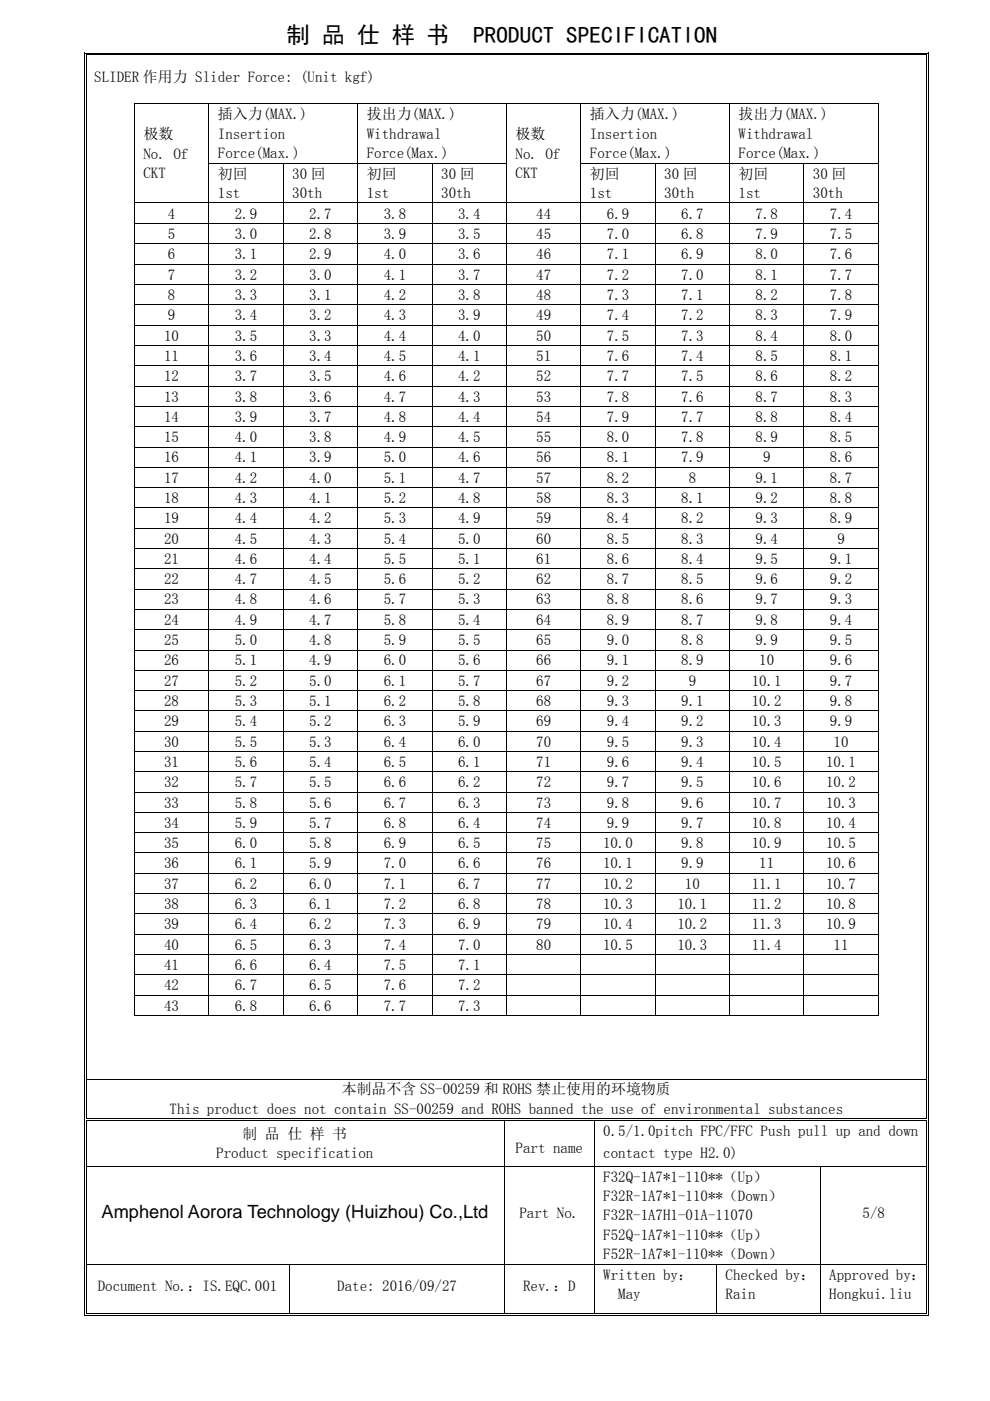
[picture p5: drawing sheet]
<svg xmlns="http://www.w3.org/2000/svg" width="210mm" height="297mm" viewBox="0 0 210 297" stroke-linecap="round" stroke-linejoin="round" font-family="sans-serif">
<defs><g id="words">
<g font-size="4.9">
<text x="60.9" y="9">制 品 仕 样 书</text>
<text x="100.4" y="9">PRODUCT SPECIFICATION</text>
</g>
<text font-size="3.9" x="21.5" y="258.2">Amphenol Aorora Technology (Huizhou) Co.,Ltd</text>
<g font-size="3.2">
<text x="20" y="17.4">SLIDER 作用力 Slider Force: (Unit kgf)</text>
<text x="30.4" y="29.5">极数</text>
<text x="46.2" y="25.3">插入力(MAX.)</text>
<text x="46.2" y="29.4">Insertion</text>
<text x="77.8" y="25.3">拔出力(MAX.)</text>
<text x="77.8" y="29.4">Withdrawal</text>
<text x="109.3" y="29.5">极数</text>
<text x="125.1" y="25.3">插入力(MAX.)</text>
<text x="125.1" y="29.4">Insertion</text>
<text x="156.7" y="25.3">拔出力(MAX.)</text>
<text x="156.7" y="29.4">Withdrawal</text>
<text x="30.4" y="33.6">No. Of</text>
<text x="46.2" y="33.5">Force(Max.)</text>
<text x="77.8" y="33.5">Force(Max.)</text>
<text x="109.3" y="33.6">No. Of</text>
<text x="125.1" y="33.5">Force(Max.)</text>
<text x="156.7" y="33.5">Force(Max.)</text>
<text x="30.4" y="37.8">CKT</text>
<text x="46.2" y="37.8">初回</text>
<text x="46.2" y="42">1st</text>
<text x="62" y="37.8">30 回</text>
<text x="62" y="42">30th</text>
<text x="77.8" y="37.8">初回</text>
<text x="77.8" y="42">1st</text>
<text x="93.6" y="37.8">30 回</text>
<text x="93.6" y="42">30th</text>
<text x="109.3" y="37.8">CKT</text>
<text x="125.1" y="37.8">初回</text>
<text x="125.1" y="42">1st</text>
<text x="140.9" y="37.8">30 回</text>
<text x="140.9" y="42">30th</text>
<text x="156.7" y="37.8">初回</text>
<text x="156.7" y="42">1st</text>
<text x="172.4" y="37.8">30 回</text>
<text x="172.4" y="42">30th</text>
<text x="35.6" y="46.3">4</text>
<text x="49.8" y="46.3">2.9</text>
<text x="65.6" y="46.3">2.7</text>
<text x="81.4" y="46.3">3.8</text>
<text x="97.2" y="46.3">3.4</text>
<text x="113.7" y="46.3">44</text>
<text x="128.7" y="46.3">6.9</text>
<text x="144.5" y="46.3">6.7</text>
<text x="160.3" y="46.3">7.8</text>
<text x="176" y="46.3">7.4</text>
<text x="35.6" y="50.7">5</text>
<text x="49.8" y="50.7">3.0</text>
<text x="65.6" y="50.7">2.8</text>
<text x="81.4" y="50.7">3.9</text>
<text x="97.2" y="50.7">3.5</text>
<text x="113.7" y="50.7">45</text>
<text x="128.7" y="50.7">7.0</text>
<text x="144.5" y="50.7">6.8</text>
<text x="160.3" y="50.7">7.9</text>
<text x="176" y="50.7">7.5</text>
<text x="35.6" y="55">6</text>
<text x="35.6" y="59.3">7</text>
<text x="49.8" y="55">3.1</text>
<text x="49.8" y="59.3">3.2</text>
<text x="65.6" y="55">2.9</text>
<text x="65.6" y="59.3">3.0</text>
<text x="81.4" y="55">4.0</text>
<text x="81.4" y="59.3">4.1</text>
<text x="97.2" y="55">3.6</text>
<text x="97.2" y="59.3">3.7</text>
<text x="113.7" y="55">46</text>
<text x="113.7" y="59.3">47</text>
<text x="128.7" y="55">7.1</text>
<text x="128.7" y="59.3">7.2</text>
<text x="144.5" y="55">6.9</text>
<text x="144.5" y="59.3">7.0</text>
<text x="160.3" y="55">8.0</text>
<text x="160.3" y="59.3">8.1</text>
<text x="176" y="55">7.6</text>
<text x="176" y="59.3">7.7</text>
<text x="35.6" y="63.6">8</text>
<text x="49.8" y="63.6">3.3</text>
<text x="65.6" y="63.6">3.1</text>
<text x="81.4" y="63.6">4.2</text>
<text x="97.2" y="63.6">3.8</text>
<text x="113.7" y="63.6">48</text>
<text x="128.7" y="63.6">7.3</text>
<text x="144.5" y="63.6">7.1</text>
<text x="160.3" y="63.6">8.2</text>
<text x="176" y="63.6">7.8</text>
<text x="35.6" y="67.9">9</text>
<text x="49.8" y="67.9">3.4</text>
<text x="65.6" y="67.9">3.2</text>
<text x="81.4" y="67.9">4.3</text>
<text x="97.2" y="67.9">3.9</text>
<text x="113.7" y="67.9">49</text>
<text x="128.7" y="67.9">7.4</text>
<text x="144.5" y="67.9">7.2</text>
<text x="160.3" y="67.9">8.3</text>
<text x="176" y="67.9">7.9</text>
<text x="34.8" y="72.2">10</text>
<text x="34.8" y="76.5">11</text>
<text x="49.8" y="72.2">3.5</text>
<text x="49.8" y="76.5">3.6</text>
<text x="65.6" y="72.2">3.3</text>
<text x="65.6" y="76.5">3.4</text>
<text x="81.4" y="72.2">4.4</text>
<text x="81.4" y="76.5">4.5</text>
<text x="97.2" y="72.2">4.0</text>
<text x="97.2" y="76.5">4.1</text>
<text x="113.7" y="72.2">50</text>
<text x="113.7" y="76.5">51</text>
<text x="128.7" y="72.2">7.5</text>
<text x="128.7" y="76.5">7.6</text>
<text x="144.5" y="72.2">7.3</text>
<text x="144.5" y="76.5">7.4</text>
<text x="160.3" y="72.2">8.4</text>
<text x="160.3" y="76.5">8.5</text>
<text x="176" y="72.2">8.0</text>
<text x="176" y="76.5">8.1</text>
<text x="34.8" y="80.8">12</text>
<text x="49.8" y="80.8">3.7</text>
<text x="65.6" y="80.8">3.5</text>
<text x="81.4" y="80.8">4.6</text>
<text x="97.2" y="80.8">4.2</text>
<text x="113.7" y="80.8">52</text>
<text x="128.7" y="80.8">7.7</text>
<text x="144.5" y="80.8">7.5</text>
<text x="160.3" y="80.8">8.6</text>
<text x="176" y="80.8">8.2</text>
<text x="34.8" y="85.1">13</text>
<text x="34.8" y="89.4">14</text>
<text x="49.8" y="85.1">3.8</text>
<text x="49.8" y="89.4">3.9</text>
<text x="65.6" y="85.1">3.6</text>
<text x="65.6" y="89.4">3.7</text>
<text x="81.4" y="85.1">4.7</text>
<text x="81.4" y="89.4">4.8</text>
<text x="97.2" y="85.1">4.3</text>
<text x="97.2" y="89.4">4.4</text>
<text x="113.7" y="85.1">53</text>
<text x="113.7" y="89.4">54</text>
<text x="128.7" y="85.1">7.8</text>
<text x="128.7" y="89.4">7.9</text>
<text x="144.5" y="85.1">7.6</text>
<text x="144.5" y="89.4">7.7</text>
<text x="160.3" y="85.1">8.7</text>
<text x="160.3" y="89.4">8.8</text>
<text x="176" y="85.1">8.3</text>
<text x="176" y="89.4">8.4</text>
<text x="34.8" y="93.7">15</text>
<text x="49.8" y="93.7">4.0</text>
<text x="65.6" y="93.7">3.8</text>
<text x="81.4" y="93.7">4.9</text>
<text x="97.2" y="93.7">4.5</text>
<text x="113.7" y="93.7">55</text>
<text x="128.7" y="93.7">8.0</text>
<text x="144.5" y="93.7">7.8</text>
<text x="160.3" y="93.7">8.9</text>
<text x="176" y="93.7">8.5</text>
<text x="34.8" y="98">16</text>
<text x="49.8" y="98">4.1</text>
<text x="65.6" y="98">3.9</text>
<text x="81.4" y="98">5.0</text>
<text x="97.2" y="98">4.6</text>
<text x="113.7" y="98">56</text>
<text x="128.7" y="98">8.1</text>
<text x="144.5" y="98">7.9</text>
<text x="161.8" y="98">9</text>
<text x="176" y="98">8.6</text>
<text x="34.8" y="102.3">17</text>
<text x="34.8" y="106.7">18</text>
<text x="49.8" y="102.3">4.2</text>
<text x="49.8" y="106.7">4.3</text>
<text x="65.6" y="102.3">4.0</text>
<text x="65.6" y="106.7">4.1</text>
<text x="81.4" y="102.3">5.1</text>
<text x="81.4" y="106.7">5.2</text>
<text x="97.2" y="102.3">4.7</text>
<text x="97.2" y="106.7">4.8</text>
<text x="113.7" y="102.3">57</text>
<text x="113.7" y="106.7">58</text>
<text x="128.7" y="102.3">8.2</text>
<text x="128.7" y="106.7">8.3</text>
<text x="144.5" y="106.7">8.1</text>
<text x="146.1" y="102.3">8</text>
<text x="160.3" y="102.3">9.1</text>
<text x="160.3" y="106.7">9.2</text>
<text x="176" y="102.3">8.7</text>
<text x="176" y="106.7">8.8</text>
<text x="34.8" y="111">19</text>
<text x="49.8" y="111">4.4</text>
<text x="65.6" y="111">4.2</text>
<text x="81.4" y="111">5.3</text>
<text x="97.2" y="111">4.9</text>
<text x="113.7" y="111">59</text>
<text x="128.7" y="111">8.4</text>
<text x="144.5" y="111">8.2</text>
<text x="160.3" y="111">9.3</text>
<text x="176" y="111">8.9</text>
<text x="34.8" y="115.3">20</text>
<text x="34.8" y="119.6">21</text>
<text x="49.8" y="115.3">4.5</text>
<text x="49.8" y="119.6">4.6</text>
<text x="65.6" y="115.3">4.3</text>
<text x="65.6" y="119.6">4.4</text>
<text x="81.4" y="115.3">5.4</text>
<text x="81.4" y="119.6">5.5</text>
<text x="97.2" y="115.3">5.0</text>
<text x="97.2" y="119.6">5.1</text>
<text x="113.7" y="115.3">60</text>
<text x="113.7" y="119.6">61</text>
<text x="128.7" y="115.3">8.5</text>
<text x="128.7" y="119.6">8.6</text>
<text x="144.5" y="115.3">8.3</text>
<text x="144.5" y="119.6">8.4</text>
<text x="160.3" y="115.3">9.4</text>
<text x="160.3" y="119.6">9.5</text>
<text x="176" y="119.6">9.1</text>
<text x="177.6" y="115.3">9</text>
<text x="34.8" y="123.9">22</text>
<text x="49.8" y="123.9">4.7</text>
<text x="65.6" y="123.9">4.5</text>
<text x="81.4" y="123.9">5.6</text>
<text x="97.2" y="123.9">5.2</text>
<text x="113.7" y="123.9">62</text>
<text x="128.7" y="123.9">8.7</text>
<text x="144.5" y="123.9">8.5</text>
<text x="160.3" y="123.9">9.6</text>
<text x="176" y="123.9">9.2</text>
<text x="34.8" y="128.2">23</text>
<text x="49.8" y="128.2">4.8</text>
<text x="65.6" y="128.2">4.6</text>
<text x="81.4" y="128.2">5.7</text>
<text x="97.2" y="128.2">5.3</text>
<text x="113.7" y="128.2">63</text>
<text x="128.7" y="128.2">8.8</text>
<text x="144.5" y="128.2">8.6</text>
<text x="160.3" y="128.2">9.7</text>
<text x="176" y="128.2">9.3</text>
<text x="34.8" y="132.5">24</text>
<text x="34.8" y="136.8">25</text>
<text x="49.8" y="132.5">4.9</text>
<text x="49.8" y="136.8">5.0</text>
<text x="65.6" y="132.5">4.7</text>
<text x="65.6" y="136.8">4.8</text>
<text x="81.4" y="132.5">5.8</text>
<text x="81.4" y="136.8">5.9</text>
<text x="97.2" y="132.5">5.4</text>
<text x="97.2" y="136.8">5.5</text>
<text x="113.7" y="132.5">64</text>
<text x="113.7" y="136.8">65</text>
<text x="128.7" y="132.5">8.9</text>
<text x="128.7" y="136.8">9.0</text>
<text x="144.5" y="132.5">8.7</text>
<text x="144.5" y="136.8">8.8</text>
<text x="160.3" y="132.5">9.8</text>
<text x="160.3" y="136.8">9.9</text>
<text x="176" y="132.5">9.4</text>
<text x="176" y="136.8">9.5</text>
<text x="34.8" y="141.1">26</text>
<text x="49.8" y="141.1">5.1</text>
<text x="65.6" y="141.1">4.9</text>
<text x="81.4" y="141.1">6.0</text>
<text x="97.2" y="141.1">5.6</text>
<text x="113.7" y="141.1">66</text>
<text x="128.7" y="141.1">9.1</text>
<text x="144.5" y="141.1">8.9</text>
<text x="161" y="141.1">10</text>
<text x="176" y="141.1">9.6</text>
<text x="34.8" y="145.4">27</text>
<text x="34.8" y="149.7">28</text>
<text x="49.8" y="145.4">5.2</text>
<text x="49.8" y="149.7">5.3</text>
<text x="65.6" y="145.4">5.0</text>
<text x="65.6" y="149.7">5.1</text>
<text x="81.4" y="145.4">6.1</text>
<text x="81.4" y="149.7">6.2</text>
<text x="97.2" y="145.4">5.7</text>
<text x="97.2" y="149.7">5.8</text>
<text x="113.7" y="145.4">67</text>
<text x="113.7" y="149.7">68</text>
<text x="128.7" y="145.4">9.2</text>
<text x="128.7" y="149.7">9.3</text>
<text x="144.5" y="149.7">9.1</text>
<text x="146.1" y="145.4">9</text>
<text x="159.4" y="145.4">10.1</text>
<text x="159.4" y="149.7">10.2</text>
<text x="176" y="145.4">9.7</text>
<text x="176" y="149.7">9.8</text>
<text x="34.8" y="154">29</text>
<text x="49.8" y="154">5.4</text>
<text x="65.6" y="154">5.2</text>
<text x="81.4" y="154">6.3</text>
<text x="97.2" y="154">5.9</text>
<text x="113.7" y="154">69</text>
<text x="128.7" y="154">9.4</text>
<text x="144.5" y="154">9.2</text>
<text x="159.4" y="154">10.3</text>
<text x="176" y="154">9.9</text>
<text x="34.8" y="158.3">30</text>
<text x="49.8" y="158.3">5.5</text>
<text x="65.6" y="158.3">5.3</text>
<text x="81.4" y="158.3">6.4</text>
<text x="97.2" y="158.3">6.0</text>
<text x="113.7" y="158.3">70</text>
<text x="128.7" y="158.3">9.5</text>
<text x="144.5" y="158.3">9.3</text>
<text x="159.4" y="158.3">10.4</text>
<text x="176.8" y="158.3">10</text>
<text x="34.8" y="162.6">31</text>
<text x="34.8" y="166.9">32</text>
<text x="49.8" y="162.6">5.6</text>
<text x="49.8" y="166.9">5.7</text>
<text x="65.6" y="162.6">5.4</text>
<text x="65.6" y="166.9">5.5</text>
<text x="81.4" y="162.6">6.5</text>
<text x="81.4" y="166.9">6.6</text>
<text x="97.2" y="162.6">6.1</text>
<text x="97.2" y="166.9">6.2</text>
<text x="113.7" y="162.6">71</text>
<text x="113.7" y="166.9">72</text>
<text x="128.7" y="162.6">9.6</text>
<text x="128.7" y="166.9">9.7</text>
<text x="144.5" y="162.6">9.4</text>
<text x="144.5" y="166.9">9.5</text>
<text x="159.4" y="162.6">10.5</text>
<text x="159.4" y="166.9">10.6</text>
<text x="175.2" y="162.6">10.1</text>
<text x="175.2" y="166.9">10.2</text>
<text x="34.8" y="171.2">33</text>
<text x="49.8" y="171.2">5.8</text>
<text x="65.6" y="171.2">5.6</text>
<text x="81.4" y="171.2">6.7</text>
<text x="97.2" y="171.2">6.3</text>
<text x="113.7" y="171.2">73</text>
<text x="128.7" y="171.2">9.8</text>
<text x="144.5" y="171.2">9.6</text>
<text x="159.4" y="171.2">10.7</text>
<text x="175.2" y="171.2">10.3</text>
<text x="34.8" y="175.5">34</text>
<text x="34.8" y="179.8">35</text>
<text x="49.8" y="175.5">5.9</text>
<text x="49.8" y="179.8">6.0</text>
<text x="65.6" y="175.5">5.7</text>
<text x="65.6" y="179.8">5.8</text>
<text x="81.4" y="175.5">6.8</text>
<text x="81.4" y="179.8">6.9</text>
<text x="97.2" y="175.5">6.4</text>
<text x="97.2" y="179.8">6.5</text>
<text x="113.7" y="175.5">74</text>
<text x="113.7" y="179.8">75</text>
<text x="127.9" y="179.8">10.0</text>
<text x="128.7" y="175.5">9.9</text>
<text x="144.5" y="175.5">9.7</text>
<text x="144.5" y="179.8">9.8</text>
<text x="159.4" y="175.5">10.8</text>
<text x="159.4" y="179.8">10.9</text>
<text x="175.2" y="175.5">10.4</text>
<text x="175.2" y="179.8">10.5</text>
<text x="34.8" y="184.1">36</text>
<text x="49.8" y="184.1">6.1</text>
<text x="65.6" y="184.1">5.9</text>
<text x="81.4" y="184.1">7.0</text>
<text x="97.2" y="184.1">6.6</text>
<text x="113.7" y="184.1">76</text>
<text x="127.9" y="184.1">10.1</text>
<text x="144.5" y="184.1">9.9</text>
<text x="161" y="184.1">11</text>
<text x="175.2" y="184.1">10.6</text>
<text x="34.8" y="188.4">37</text>
<text x="49.8" y="188.4">6.2</text>
<text x="65.6" y="188.4">6.0</text>
<text x="81.4" y="188.4">7.1</text>
<text x="97.2" y="188.4">6.7</text>
<text x="113.7" y="188.4">77</text>
<text x="127.9" y="188.4">10.2</text>
<text x="145.3" y="188.4">10</text>
<text x="159.4" y="188.4">11.1</text>
<text x="175.2" y="188.4">10.7</text>
<text x="34.8" y="192.7">38</text>
<text x="34.8" y="197">39</text>
<text x="49.8" y="192.7">6.3</text>
<text x="49.8" y="197">6.4</text>
<text x="65.6" y="192.7">6.1</text>
<text x="65.6" y="197">6.2</text>
<text x="81.4" y="192.7">7.2</text>
<text x="81.4" y="197">7.3</text>
<text x="97.2" y="192.7">6.8</text>
<text x="97.2" y="197">6.9</text>
<text x="113.7" y="192.7">78</text>
<text x="113.7" y="197">79</text>
<text x="127.9" y="192.7">10.3</text>
<text x="127.9" y="197">10.4</text>
<text x="143.7" y="192.7">10.1</text>
<text x="143.7" y="197">10.2</text>
<text x="159.4" y="192.7">11.2</text>
<text x="159.4" y="197">11.3</text>
<text x="175.2" y="192.7">10.8</text>
<text x="175.2" y="197">10.9</text>
<text x="34.8" y="201.3">40</text>
<text x="49.8" y="201.3">6.5</text>
<text x="65.6" y="201.3">6.3</text>
<text x="81.4" y="201.3">7.4</text>
<text x="97.2" y="201.3">7.0</text>
<text x="113.7" y="201.3">80</text>
<text x="127.9" y="201.3">10.5</text>
<text x="143.7" y="201.3">10.3</text>
<text x="159.4" y="201.3">11.4</text>
<text x="176.8" y="201.3">11</text>
<text x="34.8" y="205.6">41</text>
<text x="34.8" y="210">42</text>
<text x="49.8" y="205.6">6.6</text>
<text x="49.8" y="210">6.7</text>
<text x="65.6" y="205.6">6.4</text>
<text x="65.6" y="210">6.5</text>
<text x="81.4" y="205.6">7.5</text>
<text x="81.4" y="210">7.6</text>
<text x="97.2" y="205.6">7.1</text>
<text x="97.2" y="210">7.2</text>
<text x="34.8" y="214.2">43</text>
<text x="49.8" y="214.2">6.8</text>
<text x="65.6" y="214.2">6.6</text>
<text x="81.4" y="214.2">7.7</text>
<text x="97.2" y="214.2">7.3</text>
<text x="72.5" y="232.1">本制品不含 SS-00259 和 ROHS 禁止使用的环境物质</text>
<text x="36" y="236.2">This product does not contain SS-00259 and ROHS banned the use of environmental substances</text>
<text x="45.9" y="245.6">Product specification</text>
<text x="51.4" y="241.4">制 品 仕 样 书</text>
<text x="109.4" y="244.4">Part name</text>
<text x="128" y="240.9">0.5/1.0pitch FPC/FFC Push pull up and down</text>
<text x="128" y="245.6">contact type H2.0)</text>
<text x="128" y="250.5">F32Q-1A7*1-110**（Up）</text>
<text x="128" y="254.6">F32R-1A7*1-110**（Down）</text>
<text x="110.2" y="258.2">Part No.</text>
<text x="128" y="258.8">F32R-1A7H1-01A-11070</text>
<text x="128" y="262.9">F52Q-1A7*1-110**（Up）</text>
<text x="182.9" y="258.2">5/8</text>
<text x="128" y="267">F52R-1A7*1-110**（Down）</text>
<text x="20.7" y="273.8">Document No.：IS.EQC.001</text>
<text x="71.5" y="273.8">Date: 2016/09/27</text>
<text x="111" y="273.8">Rev.：D</text>
<text x="128" y="271.3">Written by：</text>
<text x="131.1" y="275.4">May</text>
<text x="153.9" y="271.3">Checked by：</text>
<text x="153.9" y="275.4">Rain</text>
<text x="175.9" y="271.3">Approved by：</text>
<text x="175.9" y="275.4">Hongkui.liu</text>
</g>
</g></defs>
<g fill="#000">
<path d="M17.8 11.2h.2v.5h-.2zM17.8 11.2h.6v.1h-.6zM18.2 11.5h.2v.2h-.2zM196.4 11.2h.6v.1h-.6zM196.4 11.5h.2v.2h-.2zM196.8 11.2h.2v.5h-.2zM28.4 21.9h.2v.2h-.2zM28.4 34.5h.2v.2h-.2zM186.2 21.9h.2v.2h-.2zM186.2 215.2h.2v.2h-.2zM17.8 228.7h.2v.2h-.2zM17.8 237.1h.2v.6h-.2z"/>
<path d="M18.2 228.7h.2v.2h-.2zM18.2 237.6l.2 .1zM18.2 237.1h.2v.2h-.2zM18.2 237.5h.2v.1h-.2zM106.9 237.6l.2 .1zM106.9 237.1h.5v.2h-.5zM106.9 237.5h.5v.1h-.5zM126 237.6l.1 .1zM126 237.1h.5v.2h-.5zM126 237.5h.5v.1h-.5zM196.4 228.7h.2v.2h-.2zM196.4 237.6l.2 .1z"/>
<path d="M196.4 237.1h.2v.2h-.2zM196.4 237.5h.2v.1h-.2zM196.8 228.7h.2v.2h-.2zM196.8 237.6l.2 .1zM196.8 237.1h.2v.5h-.2z"/>
</g>
<g fill="none" stroke="#000" stroke-width=".21">
<path d="M17.9 11.7v217M18.3 11.7v217M18.4 11.3h178M18.4 11.6h178M196.5 11.7v217M196.9 11.7v217M28.4 22h158M28.5 22.1v12.4M28.5 34.7v8.2M44.2 34.6h63.3M44.3 22.1v12.4M44.3 34.7v8.2"/>
<path d="M60.1 34.7v8.2M75.9 22.1v12.4M75.9 34.7v8.2M91.7 34.7v8.2M107.4 22.1v12.4M107.4 34.7v8.2M123.1 34.6h63.3M123.2 22.1v12.4M123.2 34.7v8.2M139 34.7v8.2M154.7 22.1v12.4M154.7 34.7v8.2"/>
<path d="M170.5 34.7v8.2M186.3 22.1v12.4M186.3 34.7v8.2M28.4 43h158M28.4 47.4h158M28.4 51.7h158M28.4 56h158M28.5 43.1v4.2M28.5 47.5v4.1M28.5 51.8v4.2M28.5 56.1v4.2M44.3 43.1v4.2"/>
<path d="M44.3 47.5v4.1M44.3 51.8v4.2M44.3 56.1v4.2M60.1 43.1v4.2M60.1 47.5v4.1M60.1 51.8v4.2M60.1 56.1v4.2M75.9 43.1v4.2M75.9 47.5v4.1M75.9 51.8v4.2M75.9 56.1v4.2M91.7 43.1v4.2"/>
<path d="M91.7 47.5v4.1M91.7 51.8v4.2M91.7 56.1v4.2M107.4 43.1v4.2M107.4 47.5v4.1M107.4 51.8v4.2M107.4 56.1v4.2M123.2 43.1v4.2M123.2 47.5v4.1M123.2 51.8v4.2M123.2 56.1v4.2M139 43.1v4.2"/>
<path d="M139 47.5v4.1M139 51.8v4.2M139 56.1v4.2M154.7 43.1v4.2M154.7 47.5v4.1M154.7 51.8v4.2M154.7 56.1v4.2M170.5 43.1v4.2M170.5 47.5v4.1M170.5 51.8v4.2M170.5 56.1v4.2M186.3 43.1v4.2"/>
<path d="M186.3 47.5v4.1M186.3 51.8v4.2M186.3 56.1v4.2M28.4 60.3h158M28.4 64.6h158M28.4 69h158M28.4 73.3h158M28.4 77.6h158M28.5 60.4v4.2M28.5 64.7v4.2M28.5 69v4.2M28.5 73.3v4.2"/>
<path d="M28.5 77.6v4.2M44.3 60.4v4.2M44.3 64.7v4.2M44.3 69v4.2M44.3 73.3v4.2M44.3 77.6v4.2M60.1 60.4v4.2M60.1 64.7v4.2M60.1 69v4.2M60.1 73.3v4.2M60.1 77.6v4.2M75.9 60.4v4.2"/>
<path d="M75.9 64.7v4.2M75.9 69v4.2M75.9 73.3v4.2M75.9 77.6v4.2M91.7 60.4v4.2M91.7 64.7v4.2M91.7 69v4.2M91.7 73.3v4.2M91.7 77.6v4.2M107.4 60.4v4.2M107.4 64.7v4.2M107.4 69v4.2"/>
<path d="M107.4 73.3v4.2M107.4 77.6v4.2M123.2 60.4v4.2M123.2 64.7v4.2M123.2 69v4.2M123.2 73.3v4.2M123.2 77.6v4.2M139 60.4v4.2M139 64.7v4.2M139 69v4.2M139 73.3v4.2M139 77.6v4.2"/>
<path d="M154.7 60.4v4.2M154.7 64.7v4.2M154.7 69v4.2M154.7 73.3v4.2M154.7 77.6v4.2M170.5 60.4v4.2M170.5 64.7v4.2M170.5 69v4.2M170.5 73.3v4.2M170.5 77.6v4.2M186.3 60.4v4.2M186.3 64.7v4.2"/>
<path d="M186.3 69v4.2M186.3 73.3v4.2M186.3 77.6v4.2M28.4 81.9h158M28.4 86.2h158M28.4 90.5h158M28.4 94.8h158M28.4 99.1h158M28.5 82v4.1M28.5 86.3v4.1M28.5 90.6v4.1M28.5 94.9v4.1"/>
<path d="M28.5 99.2v4.1M44.3 82v4.1M44.3 86.3v4.1M44.3 90.6v4.1M44.3 94.9v4.1M44.3 99.2v4.1M60.1 82v4.1M60.1 86.3v4.1M60.1 90.6v4.1M60.1 94.9v4.1M60.1 99.2v4.1M75.9 82v4.1"/>
<path d="M75.9 86.3v4.1M75.9 90.6v4.1M75.9 94.9v4.1M75.9 99.2v4.1M91.7 82v4.1M91.7 86.3v4.1M91.7 90.6v4.1M91.7 94.9v4.1M91.7 99.2v4.1M107.4 82v4.1M107.4 86.3v4.1M107.4 90.6v4.1"/>
<path d="M107.4 94.9v4.1M107.4 99.2v4.1M123.2 82v4.1M123.2 86.3v4.1M123.2 90.6v4.1M123.2 94.9v4.1M123.2 99.2v4.1M139 82v4.1M139 86.3v4.1M139 90.6v4.1M139 94.9v4.1M139 99.2v4.1"/>
<path d="M154.7 82v4.1M154.7 86.3v4.1M154.7 90.6v4.1M154.7 94.9v4.1M154.7 99.2v4.1M170.5 82v4.1M170.5 86.3v4.1M170.5 90.6v4.1M170.5 94.9v4.1M170.5 99.2v4.1M186.3 82v4.1M186.3 86.3v4.1"/>
<path d="M186.3 90.6v4.1M186.3 94.9v4.1M186.3 99.2v4.1M28.4 103.4h158M28.4 107.7h158M28.4 112h158M28.4 116.3h158M28.5 103.5v4.1M28.5 107.8v4.1M28.5 112.1v4.1M28.5 116.4v4.1M44.3 103.5v4.1"/>
<path d="M44.3 107.8v4.1M44.3 112.1v4.1M44.3 116.4v4.1M60.1 103.5v4.1M60.1 107.8v4.1M60.1 112.1v4.1M60.1 116.4v4.1M75.9 103.5v4.1M75.9 107.8v4.1M75.9 112.1v4.1M75.9 116.4v4.1M91.7 103.5v4.1"/>
<path d="M91.7 107.8v4.1M91.7 112.1v4.1M91.7 116.4v4.1M107.4 103.5v4.1M107.4 107.8v4.1M107.4 112.1v4.1M107.4 116.4v4.1M123.2 103.5v4.1M123.2 107.8v4.1M123.2 112.1v4.1M123.2 116.4v4.1M139 103.5v4.1"/>
<path d="M139 107.8v4.1M139 112.1v4.1M139 116.4v4.1M154.7 103.5v4.1M154.7 107.8v4.1M154.7 112.1v4.1M154.7 116.4v4.1M170.5 103.5v4.1M170.5 107.8v4.1M170.5 112.1v4.1M170.5 116.4v4.1M186.3 103.5v4.1"/>
<path d="M186.3 107.8v4.1M186.3 112.1v4.1M186.3 116.4v4.1M28.4 120.6h158M28.4 124.9h158M28.4 129.2h158M28.4 133.5h158M28.4 137.8h158M28.5 120.7v4.1M28.5 125v4.1M28.5 129.3v4.1M28.5 133.6v4.1"/>
<path d="M28.5 137.9v4.1M44.3 120.7v4.1M44.3 125v4.1M44.3 129.3v4.1M44.3 133.6v4.1M44.3 137.9v4.1M60.1 120.7v4.1M60.1 125v4.1M60.1 129.3v4.1M60.1 133.6v4.1M60.1 137.9v4.1M75.9 120.7v4.1"/>
<path d="M75.9 125v4.1M75.9 129.3v4.1M75.9 133.6v4.1M75.9 137.9v4.1M91.7 120.7v4.1M91.7 125v4.1M91.7 129.3v4.1M91.7 133.6v4.1M91.7 137.9v4.1M107.4 120.7v4.1M107.4 125v4.1M107.4 129.3v4.1"/>
<path d="M107.4 133.6v4.1M107.4 137.9v4.1M123.2 120.7v4.1M123.2 125v4.1M123.2 129.3v4.1M123.2 133.6v4.1M123.2 137.9v4.1M139 120.7v4.1M139 125v4.1M139 129.3v4.1M139 133.6v4.1M139 137.9v4.1"/>
<path d="M154.7 120.7v4.1M154.7 125v4.1M154.7 129.3v4.1M154.7 133.6v4.1M154.7 137.9v4.1M170.5 120.7v4.1M170.5 125v4.1M170.5 129.3v4.1M170.5 133.6v4.1M170.5 137.9v4.1M186.3 120.7v4.1M186.3 125v4.1"/>
<path d="M186.3 129.3v4.1M186.3 133.6v4.1M186.3 137.9v4.1M28.4 142.1h158M28.4 146.4h158M28.4 150.7h158M28.4 155h158M28.4 159.3h158M28.5 142.2v4.1M28.5 146.5v4.1M28.5 150.8v4.1M28.5 155.1v4.2"/>
<path d="M28.5 159.4v4.2M44.3 142.2v4.1M44.3 146.5v4.1M44.3 150.8v4.1M44.3 155.1v4.2M44.3 159.4v4.2M60.1 142.2v4.1M60.1 146.5v4.1M60.1 150.8v4.1M60.1 155.1v4.2M60.1 159.4v4.2M75.9 142.2v4.1"/>
<path d="M75.9 146.5v4.1M75.9 150.8v4.1M75.9 155.1v4.2M75.9 159.4v4.2M91.7 142.2v4.1M91.7 146.5v4.1M91.7 150.8v4.1M91.7 155.1v4.2M91.7 159.4v4.2M107.4 142.2v4.1M107.4 146.5v4.1M107.4 150.8v4.1"/>
<path d="M107.4 155.1v4.2M107.4 159.4v4.2M123.2 142.2v4.1M123.2 146.5v4.1M123.2 150.8v4.1M123.2 155.1v4.2M123.2 159.4v4.2M139 142.2v4.1M139 146.5v4.1M139 150.8v4.1M139 155.1v4.2M139 159.4v4.2"/>
<path d="M154.7 142.2v4.1M154.7 146.5v4.1M154.7 150.8v4.1M154.7 155.1v4.2M154.7 159.4v4.2M170.5 142.2v4.1M170.5 146.5v4.1M170.5 150.8v4.1M170.5 155.1v4.2M170.5 159.4v4.2M186.3 142.2v4.1M186.3 146.5v4.1"/>
<path d="M186.3 150.8v4.1M186.3 155.1v4.2M186.3 159.4v4.2M28.4 163.6h158M28.4 167.9h158M28.4 172.3h158M28.4 176.6h158M28.5 163.7v4.2M28.5 168v4.2M28.5 172.3v4.2M28.5 176.6v4.2M44.3 163.7v4.2"/>
<path d="M44.3 168v4.2M44.3 172.3v4.2M44.3 176.6v4.2M60.1 163.7v4.2M60.1 168v4.2M60.1 172.3v4.2M60.1 176.6v4.2M75.9 163.7v4.2M75.9 168v4.2M75.9 172.3v4.2M75.9 176.6v4.2M91.7 163.7v4.2"/>
<path d="M91.7 168v4.2M91.7 172.3v4.2M91.7 176.6v4.2M107.4 163.7v4.2M107.4 168v4.2M107.4 172.3v4.2M107.4 176.6v4.2M123.2 163.7v4.2M123.2 168v4.2M123.2 172.3v4.2M123.2 176.6v4.2M139 163.7v4.2"/>
<path d="M139 168v4.2M139 172.3v4.2M139 176.6v4.2M154.7 163.7v4.2M154.7 168v4.2M154.7 172.3v4.2M154.7 176.6v4.2M170.5 163.7v4.2M170.5 168v4.2M170.5 172.3v4.2M170.5 176.6v4.2M186.3 163.7v4.2"/>
<path d="M186.3 168v4.2M186.3 172.3v4.2M186.3 176.6v4.2M28.4 180.8h158M28.4 185.2h158M28.4 189.5h158M28.4 193.8h158M28.4 198.1h158M28.5 180.9v4.2M28.5 185.3v4.1M28.5 189.5v4.2M28.5 193.8v4.2"/>
<path d="M28.5 198.2v4.1M44.3 180.9v4.2M44.3 185.3v4.1M44.3 189.5v4.2M44.3 193.8v4.2M44.3 198.2v4.1M60.1 180.9v4.2M60.1 185.3v4.1M60.1 189.5v4.2M60.1 193.8v4.2M60.1 198.2v4.1M75.9 180.9v4.2"/>
<path d="M75.9 185.3v4.1M75.9 189.5v4.2M75.9 193.8v4.2M75.9 198.2v4.1M91.7 180.9v4.2M91.7 185.3v4.1M91.7 189.5v4.2M91.7 193.8v4.2M91.7 198.2v4.1M107.4 180.9v4.2M107.4 185.3v4.1M107.4 189.5v4.2"/>
<path d="M107.4 193.8v4.2M107.4 198.2v4.1M123.2 180.9v4.2M123.2 185.3v4.1M123.2 189.5v4.2M123.2 193.8v4.2M123.2 198.2v4.1M139 180.9v4.2M139 185.3v4.1M139 189.5v4.2M139 193.8v4.2M139 198.2v4.1"/>
<path d="M154.7 180.9v4.2M154.7 185.3v4.1M154.7 189.5v4.2M154.7 193.8v4.2M154.7 198.2v4.1M170.5 180.9v4.2M170.5 185.3v4.1M170.5 189.5v4.2M170.5 193.8v4.2M170.5 198.2v4.1M186.3 180.9v4.2M186.3 185.3v4.1"/>
<path d="M186.3 189.5v4.2M186.3 193.8v4.2M186.3 198.2v4.1M28.4 202.4h158M28.4 206.7h158M28.4 211h158M28.4 215.3h15.8M28.5 202.5v4.1M28.5 206.8v4.1M28.5 211.1v4.3M44.3 202.5v4.1M44.3 206.8v4.1"/>
<path d="M44.3 211.1v4.3M44.4 215.3h15.6M60.1 202.5v4.1M60.1 206.8v4.1M60.1 211.1v4.3M60.2 215.3h15.6M75.9 202.5v4.1M75.9 206.8v4.1M75.9 211.1v4.3M76 215.3h15.6M91.7 202.5v4.1M91.7 206.8v4.1"/>
<path d="M91.7 211.1v4.3M91.8 215.3h15.6M107.4 202.5v4.1M107.4 206.8v4.1M107.4 211.1v4.3M107.5 215.3h15.6M123.2 202.5v4.1M123.2 206.8v4.1M123.2 211.1v4.3M123.3 215.3h15.6M139 202.5v4.1M139 206.8v4.1"/>
<path d="M139 211.1v4.3M139.1 215.3h15.6M154.7 202.5v4.1M154.7 206.8v4.1M154.7 211.1v4.3M154.8 215.3h15.6M170.5 202.5v4.1M170.5 206.8v4.1M170.5 211.1v4.3M170.6 215.3h15.6M186.3 202.5v4.1M186.3 206.8v4.1"/>
<path d="M186.3 211.1v4.3M17.9 228.9v8.2M17.9 237.7v9.4M18.3 228.9v8.2M18.3 237.7v9.4M18.4 228.8h178M18.4 237.2h88.5M18.4 237.6h88.5M107 237.7v9.4M107.4 237.2h18.6M107.4 237.6h18.6M126 237.7v9.4"/>
<path d="M126.5 237.2h69.9M126.5 237.6h69.9M196.5 228.9v8.2M196.5 237.7v9.4M196.9 228.9v8.2M196.9 237.7v9.4"/>
</g>
<path d="M21.5 254.6h82.1v4.4h-82.1z" fill="#fff"/>
<g fill="#000">
<path d="M17.8 247.1h.2v.2h-.2zM18.2 247.1h.2v.2h-.2zM196.4 247.1h.2v.2h-.2zM196.8 247.1h.2v.2h-.2zM17.8 268h.2v.1h-.2zM17.8 278.7h.6v.2h-.6zM18.2 268h.2v.1h-.2zM18.2 278.4h.2v.2h-.2zM61.4 278.4h.5v.2h-.5zM106.9 278.4h.5v.2h-.5zM126 278.4h.5v.2h-.5zM126 278.7h.5v.2h-.5z"/>
<path d="M151.9 278.4h.5v.2h-.5zM173.9 278.4h.5v.2h-.5zM196.4 268h.2v.1h-.2zM196.4 278.7h.6v.2h-.6zM196.4 278.4h.2v.2h-.2zM196.8 268h.2v.1h-.2zM196.8 278.4h.2v.5h-.2z"/>
</g>
<g fill="none" stroke="#000" stroke-width=".21">
<path d="M17.9 247.3v20.7M18.3 247.3v20.7M18.4 247.2h178M107 247.3v20.7M126 247.3v20.7M174 247.3v20.7M196.5 247.3v20.7M196.9 247.3v20.7M17.9 268.1v10.8M18.3 268.1v10.3M18.4 268.1h178M18.4 278.8h107.6"/>
<path d="M18.4 278.5h43M61.5 268.1v10.3M61.9 278.5h45M107 268.1v10.3M107.4 278.5h18.6M126 268.1v10.3M126.5 278.5h25.4M152 268.1v10.3M152.4 278.5h21.5M174 268.1v10.3M174.4 278.5h22M196.4 278.8h-69.9"/>
<path d="M196.5 268.1v10.3M196.9 268.1v10.3"/>
</g>
<use href="#words"/>
</svg>
